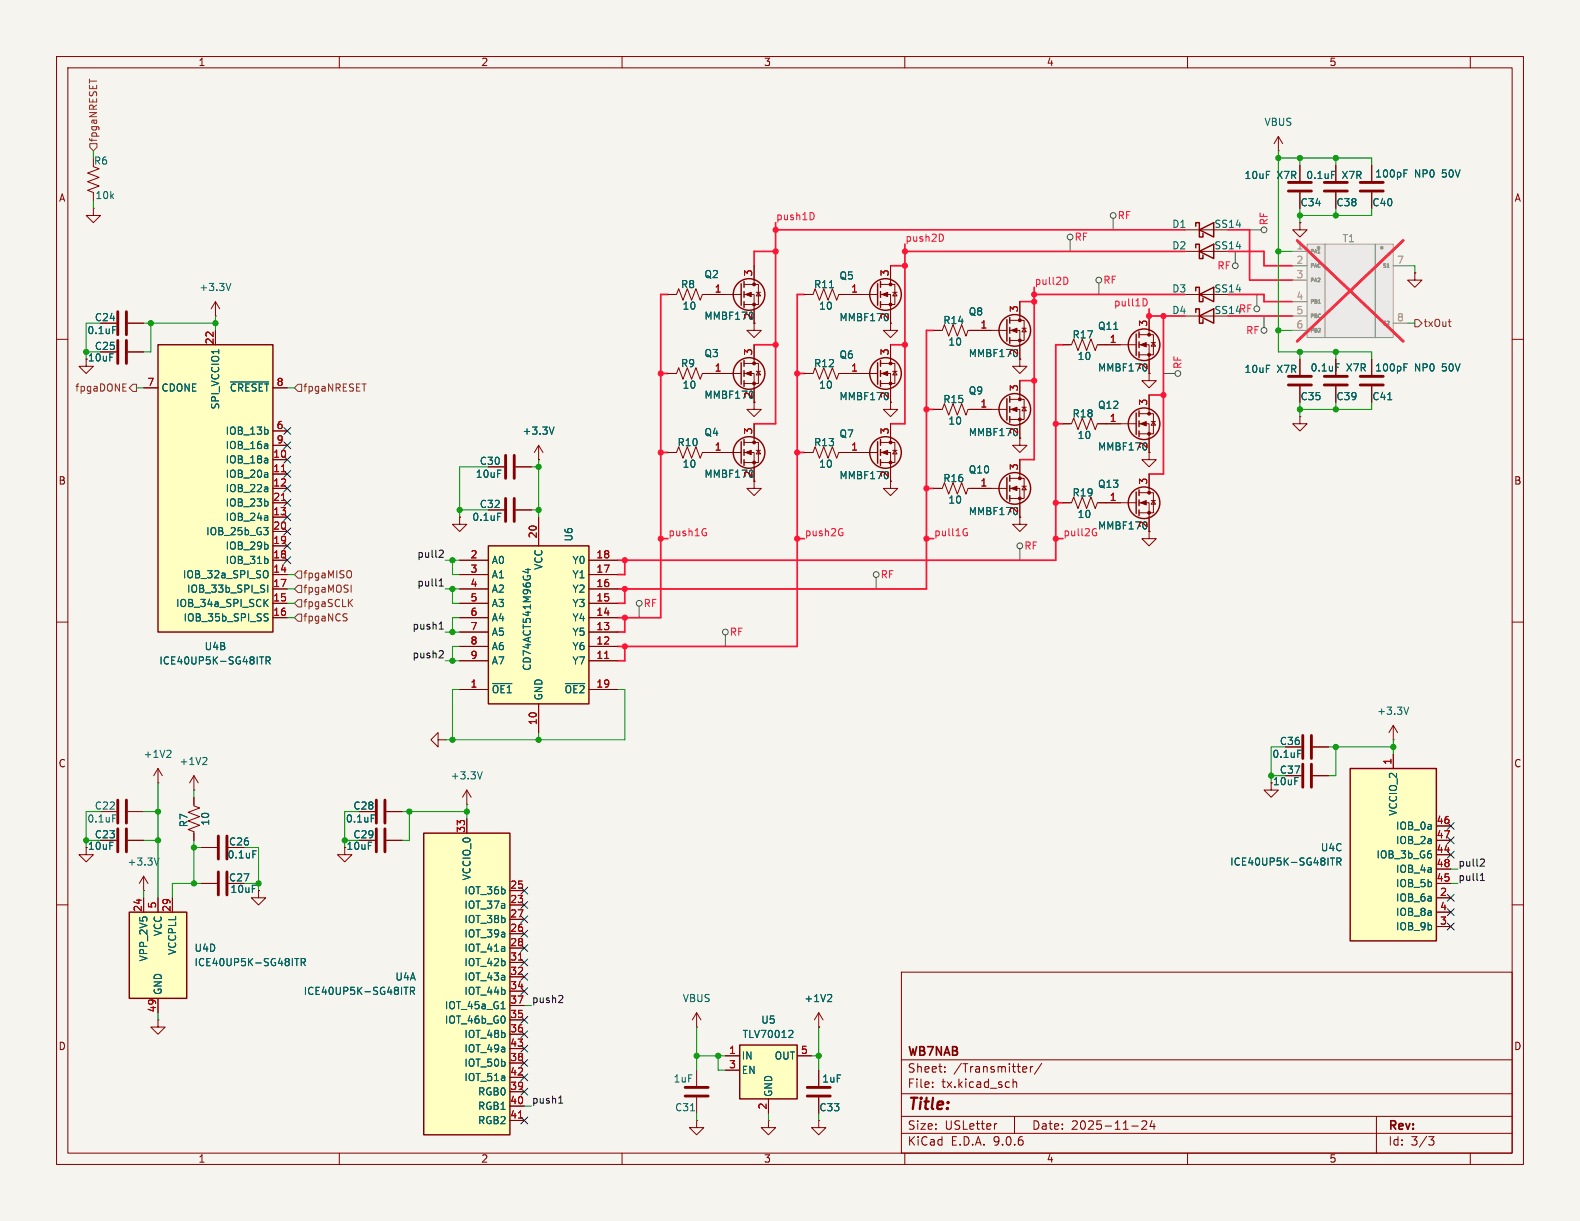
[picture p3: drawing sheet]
<svg xmlns="http://www.w3.org/2000/svg" width="279mm" height="216mm" viewBox="0 0 279 216" stroke-linecap="round" stroke-linejoin="round" font-family="sans-serif">
<defs><g id="words">
<text font-size="2.8" fill="#840000" x="160.4" y="196.8">Title:</text>
<g font-size="2.1" fill="#840000">
<text x="160.4" y="189.9">Sheet:</text>
<text x="160.4" y="187.1">WB7NAB</text>
<text x="168.6" y="189.9">/Transmitter/</text>
<text x="160.4" y="192.6">File:</text>
<text x="166.5" y="192.6">tx.kicad_sch</text>
<text x="160.4" y="202.8">KiCad</text>
<text x="160.4" y="200">Size:</text>
<text x="167.1" y="200">USLetter</text>
<text x="168.1" y="202.8">E.D.A.</text>
<text x="175.7" y="202.8">9.0.6</text>
<text x="182.4" y="200">Date:</text>
<text x="189.4" y="200">2025-11-24</text>
<text x="245.4" y="200.2">Rev:</text>
<text x="245.4" y="202.8">Id:</text>
<text x="249.5" y="202.8">3/3</text>
</g>
<g font-size="1.8" fill="#840000">
<text x="35" y="11.9">1</text>
<text x="85" y="11.9">2</text>
<text x="135" y="11.9">3</text>
<text x="185" y="11.9">4</text>
<text x="235" y="11.9">5</text>
<text x="10.3" y="35.9">A</text>
<text x="267.7" y="35.9">A</text>
<text x="133.1" y="56.6" transform="rotate(-90 133.1 56.6)">2</text>
<text x="157.2" y="56.6" transform="rotate(-90 157.2 56.6)">2</text>
<text x="180.1" y="62.9" transform="rotate(-90 180.1 62.9)">2</text>
<text x="10.3" y="85.9">B</text>
<text x="133.1" y="84.5" transform="rotate(-90 133.1 84.5)">2</text>
<text x="157.2" y="84.5" transform="rotate(-90 157.2 84.5)">2</text>
<text x="267.7" y="85.9">B</text>
<text x="180.1" y="90.9" transform="rotate(-90 180.1 90.9)">2</text>
<text x="10.3" y="135.9">C</text>
<text x="267.7" y="135.9">C</text>
<text x="40.4" y="149.7">C26</text>
<text x="40.4" y="156.1">C27</text>
<text x="10.3" y="185.9">D</text>
<text x="267.7" y="185.9">D</text>
<text x="35" y="205.8">1</text>
<text x="85" y="205.8">2</text>
<text x="135" y="205.8">3</text>
<text x="185" y="205.8">4</text>
<text x="235" y="205.8">5</text>
</g>
<g font-size="1.8" fill="#006464">
<text x="223.5" y="22.5">VBUS</text>
<text x="16.5" y="29.3">R6</text>
<text x="16.8" y="35.4">10k</text>
<text x="220" y="31.9">10uF</text>
<text x="225.8" y="31.9">X7R</text>
<text x="230.9" y="31.9">0.1uF</text>
<text x="237.3" y="31.9">X7R</text>
<text x="243.1" y="31.6">100pF</text>
<text x="250.1" y="31.6">NP0</text>
<text x="255.1" y="31.6">50V</text>
<text x="207.2" y="40.5">D1</text>
<text x="214.6" y="40.5">SS14</text>
<text x="229.9" y="36.7">C34</text>
<text x="236.2" y="36.7">C38</text>
<text x="242.6" y="36.7">C40</text>
<text x="207.2" y="44.3">D2</text>
<text x="214.6" y="44.3">SS14</text>
<text x="35.2" y="51.7">+3.3V</text>
<text x="120.3" y="51.2">R8</text>
<text x="124.5" y="49.4">Q2</text>
<text x="143.8" y="51.2">R11</text>
<text x="148.3" y="49.6">Q5</text>
<text x="207.2" y="51.9">D3</text>
<text x="214.6" y="51.9">SS14</text>
<text x="15.4" y="59.3">0.1uF</text>
<text x="16.7" y="57">C24</text>
<text x="120.6" y="55">10</text>
<text x="124.5" y="56.7">MMBF170</text>
<text x="144.7" y="55">10</text>
<text x="148.3" y="57">MMBF170</text>
<text x="166.7" y="57.5">R14</text>
<text x="171.2" y="56">Q8</text>
<text x="194.1" y="58.5">Q11</text>
<text x="207.2" y="55.7">D4</text>
<text x="15.5" y="64.1">10uF</text>
<text x="16.7" y="62.1">C25</text>
<text x="120.3" y="65.1">R9</text>
<text x="124.5" y="63.3">Q3</text>
<text x="143.8" y="65.1">R12</text>
<text x="148.3" y="63.6">Q6</text>
<text x="167.6" y="61.3">10</text>
<text x="171.2" y="63.3">MMBF170</text>
<text x="189.6" y="60">R17</text>
<text x="190.5" y="63.9">10</text>
<text x="194.1" y="65.9">MMBF170</text>
<text x="231.7" y="65.9">0.1uF</text>
<text x="238.1" y="65.9">X7R</text>
<text x="243.1" y="65.9">100pF</text>
<text x="250.1" y="65.9">NP0</text>
<text x="255.1" y="65.9">50V</text>
<text x="28.4" y="69.4">CDONE</text>
<text x="40.5" y="69.4">~{CRESET}</text>
<text x="120.6" y="68.9">10</text>
<text x="124.5" y="70.7">MMBF170</text>
<text x="144.7" y="68.9">10</text>
<text x="148.3" y="71">MMBF170</text>
<text x="166.7" y="71.5">R15</text>
<text x="171.2" y="70">Q9</text>
<text x="220" y="66.1">10uF</text>
<text x="225.8" y="66.1">X7R</text>
<text x="229.9" y="71">C35</text>
<text x="236.2" y="71">C39</text>
<text x="242.6" y="71">C41</text>
<text x="39" y="72.5" transform="rotate(-90 39 72.5)">SPI_VCCIO1</text>
<text x="39.8" y="77.1">IOB_13b</text>
<text x="92.3" y="77.1">+3.3V</text>
<text x="124.5" y="77.3">Q4</text>
<text x="148.3" y="77.6">Q7</text>
<text x="167.6" y="75.3">10</text>
<text x="171.2" y="77.3">MMBF170</text>
<text x="189.6" y="74">R18</text>
<text x="190.5" y="77.8">10</text>
<text x="194.1" y="72.5">Q12</text>
<text x="39.8" y="79.6">IOB_16a</text>
<text x="39.8" y="82.1">IOB_18a</text>
<text x="84.7" y="82.4">C30</text>
<text x="119.7" y="79.1">R10</text>
<text x="120.6" y="82.9">10</text>
<text x="143.8" y="79.1">R13</text>
<text x="144.7" y="82.9">10</text>
<text x="171.2" y="83.9">Q10</text>
<text x="194.1" y="79.9">MMBF170</text>
<text x="39.8" y="84.7">IOB_20a</text>
<text x="39.8" y="87.2">IOB_22a</text>
<text x="39.8" y="89.8">IOB_23b</text>
<text x="84" y="84.7">10uF</text>
<text x="124.5" y="84.7">MMBF170</text>
<text x="148.3" y="84.9">MMBF170</text>
<text x="166.7" y="85.4">R16</text>
<text x="167.6" y="89.3">10</text>
<text x="189.6" y="88">R19</text>
<text x="194.1" y="86.5">Q13</text>
<text x="36.4" y="94.8">IOB_25b_G3</text>
<text x="39.8" y="92.3">IOB_24a</text>
<text x="83.4" y="92.3">0.1uF</text>
<text x="84.7" y="90">C32</text>
<text x="101.4" y="95.9" transform="rotate(-90 101.4 95.9)">U6</text>
<text x="171.2" y="91.3">MMBF170</text>
<text x="190.5" y="91.8">10</text>
<text x="194.1" y="93.8">MMBF170</text>
<text x="39.8" y="97.4">IOB_29b</text>
<text x="39.8" y="99.9">IOB_31b</text>
<text x="86.9" y="99.9">A0</text>
<text x="96.1" y="100.9" transform="rotate(-90 96.1 100.9)">VCC</text>
<text x="101.1" y="99.9">Y0</text>
<text x="31" y="107.5">IOB_34a_SPI_SCK</text>
<text x="32.2" y="102.5">IOB_32a_SPI_SO</text>
<text x="33" y="105">IOB_33b_SPI_SI</text>
<text x="86.9" y="102.5">A1</text>
<text x="86.9" y="105">A2</text>
<text x="86.9" y="107.5">A3</text>
<text x="101.1" y="102.5">Y1</text>
<text x="101.1" y="105">Y2</text>
<text x="101.1" y="107.5">Y3</text>
<text x="32.4" y="110.1">IOB_35b_SPI_SS</text>
<text x="86.9" y="110.1">A4</text>
<text x="86.9" y="112.6">A5</text>
<text x="101.1" y="110.1">Y4</text>
<text x="101.1" y="112.6">Y5</text>
<text x="28.1" y="117.7">ICE40UP5K-SG48ITR</text>
<text x="36.1" y="115.2">U4B</text>
<text x="86.9" y="115.2">A6</text>
<text x="86.9" y="117.7">A7</text>
<text x="94.1" y="118.7" transform="rotate(-90 94.1 118.7)">CD74ACT541M96G4</text>
<text x="101.1" y="115.2">Y6</text>
<text x="101.1" y="117.7">Y7</text>
<text x="86.9" y="122.8">~{OE1}</text>
<text x="96.1" y="124" transform="rotate(-90 96.1 124)">GND</text>
<text x="99.7" y="122.8">~{OE2}</text>
<text x="226.2" y="131.9">C36</text>
<text x="243.4" y="126.6">+3.3V</text>
<text x="25.3" y="134.2">+1V2</text>
<text x="31.6" y="135.5">+1V2</text>
<text x="224.9" y="134.2">0.1uF</text>
<text x="226.2" y="137">C37</text>
<text x="16.7" y="143.4">C22</text>
<text x="62.4" y="143.4">C28</text>
<text x="79.6" y="138">+3.3V</text>
<text x="225" y="139">10uF</text>
<text x="15.4" y="145.6">0.1uF</text>
<text x="16.7" y="148.4">C23</text>
<text x="33.4" y="146.4" transform="rotate(-90 33.4 146.4)">R7</text>
<text x="37.2" y="146.1" transform="rotate(-90 37.2 146.1)">10</text>
<text x="61.1" y="145.6">0.1uF</text>
<text x="62.4" y="148.4">C29</text>
<text x="246.8" y="146.9">IOB_0a</text>
<text x="246.8" y="149.5">IOB_2a</text>
<text x="247.2" y="144.3" transform="rotate(-90 247.2 144.3)">VCCIO_2</text>
<text x="15.5" y="150.5">10uF</text>
<text x="22.5" y="153.3">+3.3V</text>
<text x="40.1" y="152">0.1uF</text>
<text x="61.2" y="150.5">10uF</text>
<text x="83.4" y="155.8" transform="rotate(-90 83.4 155.8)">VCCIO_0</text>
<text x="217.4" y="153.3">ICE40UP5K-SG48ITR</text>
<text x="233.5" y="150.7">U4C</text>
<text x="243.3" y="152">IOB_3b_G6</text>
<text x="246.8" y="154.5">IOB_4a</text>
<text x="40.6" y="158.1">10uF</text>
<text x="82" y="158.3">IOT_36b</text>
<text x="82" y="160.9">IOT_37a</text>
<text x="246.8" y="157.1">IOB_5b</text>
<text x="246.8" y="159.6">IOB_6a</text>
<text x="28.8" y="165.6" transform="rotate(-90 28.8 165.6)">VCC</text>
<text x="82" y="163.4">IOT_38b</text>
<text x="82" y="166">IOT_39a</text>
<text x="246.8" y="162.2">IOB_8a</text>
<text x="246.8" y="164.7">IOB_9b</text>
<text x="26.3" y="170.1" transform="rotate(-90 26.3 170.1)">VPP_2V5</text>
<text x="31.3" y="169" transform="rotate(-90 31.3 169)">VCCPLL</text>
<text x="34.3" y="171">ICE40UP5K-SG48ITR</text>
<text x="34.3" y="168.5">U4D</text>
<text x="69.8" y="173.6">U4A</text>
<text x="82" y="168.5">IOT_41a</text>
<text x="82" y="171">IOT_42b</text>
<text x="82" y="173.6">IOT_43a</text>
<text x="28.8" y="176" transform="rotate(-90 28.8 176)">GND</text>
<text x="53.6" y="176.1">ICE40UP5K-SG48ITR</text>
<text x="78.6" y="178.7">IOT_45a_G1</text>
<text x="82" y="176.1">IOT_44b</text>
<text x="120.6" y="177.4">VBUS</text>
<text x="142.1" y="177.4">+1V2</text>
<text x="78.6" y="181.2">IOT_46b_G0</text>
<text x="82" y="183.7">IOT_48b</text>
<text x="131.2" y="183.7">TLV70012</text>
<text x="134.5" y="181.2">U5</text>
<text x="82" y="186.3">IOT_49a</text>
<text x="82" y="188.8">IOT_50b</text>
<text x="82" y="191.4">IOT_51a</text>
<text x="119" y="191.6">1uF</text>
<text x="131.1" y="187.6">IN</text>
<text x="131.1" y="190.1">EN</text>
<text x="136.9" y="187.6">OUT</text>
<text x="145.3" y="191.6">1uF</text>
<text x="84.4" y="193.9">RGB0</text>
<text x="84.4" y="196.4">RGB1</text>
<text x="119.3" y="196.7">C31</text>
<text x="136.8" y="194.1" transform="rotate(-90 136.8 194.1)">GND</text>
<text x="144.8" y="196.7">C33</text>
<text x="84.4" y="199">RGB2</text>
</g>
<g font-size="1.8" fill="#725600">
<text x="17.4" y="25.2" transform="rotate(-90 17.4 25.2)">fpgaNRESET</text>
<text x="251.7" y="58">txOut</text>
<text x="13.2" y="69.4">fpgaDONE</text>
<text x="53.5" y="69.4">fpgaNRESET</text>
<text x="53.5" y="107.5">fpgaSCLK</text>
<text x="53.5" y="102.5">fpgaMISO</text>
<text x="53.5" y="105">fpgaMOSI</text>
<text x="53.5" y="110.1">fpgaNCS</text>
</g>
<g font-size="1.8" fill="#ff1436">
<text x="137.2" y="39">push1D</text>
<text x="197.5" y="39">RF</text>
<text x="224.4" y="39.9" transform="rotate(-90 224.4 39.9)">RF</text>
<text x="160" y="42.8">push2D</text>
<text x="189.9" y="42.8">RF</text>
<text x="215.2" y="47.9">RF</text>
<text x="182.9" y="50.5">pull2D</text>
<text x="195" y="50.4">RF</text>
<text x="196.9" y="54.3">pull1D</text>
<text x="214.6" y="55.7">SS14RF</text>
<text x="220.3" y="59.3">RF</text>
<text x="209.1" y="65.3" transform="rotate(-90 209.1 65.3)">RF</text>
<text x="118.1" y="94.9">push1G</text>
<text x="142.2" y="94.9">push2G</text>
<text x="165.1" y="94.9">pull1G</text>
<text x="188" y="94.9">pull2G</text>
<text x="181" y="97.4">RF</text>
<text x="113.7" y="107.5">RF</text>
<text x="155.6" y="102.5">RF</text>
<text x="129" y="112.6">RF</text>
</g>
<g font-size="1.8" fill="#a5a4a2">
<text x="229.2" y="44.2">1</text>
<text x="229.2" y="46.7">2</text>
<text x="246.9" y="46.7">7</text>
<text x="229.2" y="49.3">3</text>
<text x="229.2" y="53.1">4</text>
<text x="229.2" y="55.6">5</text>
<text x="229.2" y="58.2">6</text>
<text x="246.9" y="56.9">8</text>
</g>
<text font-size="1.8" fill="#939391" x="237.3" y="43">T1</text>
<g font-size="1.8" fill="#a90000">
<text x="126.3" y="51.8">1</text>
<text x="133.1" y="49" transform="rotate(-90 133.1 49)">3</text>
<text x="150.4" y="51.8">1</text>
<text x="157.2" y="49" transform="rotate(-90 157.2 49)">3</text>
<text x="173.3" y="58.2">1</text>
<text x="180.1" y="55.3" transform="rotate(-90 180.1 55.3)">3</text>
<text x="202.9" y="57.9" transform="rotate(-90 202.9 57.9)">3</text>
<text x="37.8" y="61" transform="rotate(-90 37.8 61)">22</text>
<text x="126.3" y="65.8">1</text>
<text x="133.1" y="62.9" transform="rotate(-90 133.1 62.9)">3</text>
<text x="150.4" y="65.8">1</text>
<text x="157.2" y="62.9" transform="rotate(-90 157.2 62.9)">3</text>
<text x="196.1" y="60.7">1</text>
<text x="202.9" y="65.5" transform="rotate(-90 202.9 65.5)">2</text>
<text x="26" y="68.3">7</text>
<text x="48.8" y="68.3">8</text>
<text x="133.1" y="70.6" transform="rotate(-90 133.1 70.6)">2</text>
<text x="157.2" y="70.6" transform="rotate(-90 157.2 70.6)">2</text>
<text x="180.1" y="69.3" transform="rotate(-90 180.1 69.3)">3</text>
<text x="202.9" y="71.8" transform="rotate(-90 202.9 71.8)">3</text>
<text x="48.8" y="75.9">6</text>
<text x="133.1" y="76.9" transform="rotate(-90 133.1 76.9)">3</text>
<text x="157.2" y="76.9" transform="rotate(-90 157.2 76.9)">3</text>
<text x="173.3" y="72.1">1</text>
<text x="180.1" y="76.9" transform="rotate(-90 180.1 76.9)">2</text>
<text x="196.1" y="74.7">1</text>
<text x="48.2" y="81">10</text>
<text x="48.2" y="83.6">11</text>
<text x="48.8" y="78.5">9</text>
<text x="126.3" y="79.8">1</text>
<text x="150.4" y="79.8">1</text>
<text x="180.1" y="83.3" transform="rotate(-90 180.1 83.3)">3</text>
<text x="202.9" y="79.4" transform="rotate(-90 202.9 79.4)">2</text>
<text x="48.2" y="86.1">12</text>
<text x="48.2" y="88.6">21</text>
<text x="173.3" y="86.1">1</text>
<text x="196.1" y="88.6">1</text>
<text x="202.9" y="85.8" transform="rotate(-90 202.9 85.8)">3</text>
<text x="48.2" y="91.2">13</text>
<text x="48.2" y="93.7">20</text>
<text x="95" y="95.3" transform="rotate(-90 95 95.3)">20</text>
<text x="202.9" y="93.4" transform="rotate(-90 202.9 93.4)">2</text>
<text x="48.2" y="96.3">19</text>
<text x="48.2" y="98.8">18</text>
<text x="48.2" y="101.3">14</text>
<text x="83.1" y="98.8">2</text>
<text x="83.1" y="101.3">3</text>
<text x="105.4" y="98.8">18</text>
<text x="105.4" y="101.3">17</text>
<text x="48.2" y="103.9">17</text>
<text x="48.2" y="106.4">15</text>
<text x="83.1" y="103.9">4</text>
<text x="83.1" y="106.4">5</text>
<text x="105.4" y="103.9">16</text>
<text x="105.4" y="106.4">15</text>
<text x="48.2" y="109">16</text>
<text x="83.1" y="109">6</text>
<text x="83.1" y="111.5">7</text>
<text x="105.4" y="109">14</text>
<text x="105.4" y="111.5">13</text>
<text x="83.1" y="114">8</text>
<text x="83.1" y="116.6">9</text>
<text x="105.4" y="114">12</text>
<text x="105.4" y="116.6">11</text>
<text x="83.1" y="121.7">1</text>
<text x="105.4" y="121.7">19</text>
<text x="95" y="128.3" transform="rotate(-90 95 128.3)">10</text>
<text x="246.1" y="135.3" transform="rotate(-90 246.1 135.3)">1</text>
<text x="82.3" y="147.4" transform="rotate(-90 82.3 147.4)">33</text>
<text x="254" y="145.8">46</text>
<text x="254" y="148.3">47</text>
<text x="254" y="150.9">44</text>
<text x="254" y="153.4">48</text>
<text x="254" y="156">45</text>
<text x="25.1" y="161.3" transform="rotate(-90 25.1 161.3)">24</text>
<text x="27.7" y="160.7" transform="rotate(-90 27.7 160.7)">5</text>
<text x="30.2" y="161.3" transform="rotate(-90 30.2 161.3)">29</text>
<text x="90.1" y="157.2">25</text>
<text x="90.1" y="159.8">23</text>
<text x="254.6" y="158.5">2</text>
<text x="254.6" y="161">4</text>
<text x="90.1" y="162.3">27</text>
<text x="90.1" y="164.8">26</text>
<text x="90.1" y="167.4">28</text>
<text x="254.6" y="163.6">3</text>
<text x="90.1" y="169.9">31</text>
<text x="90.1" y="172.5">32</text>
<text x="27.7" y="179.1" transform="rotate(-90 27.7 179.1)">49</text>
<text x="90.1" y="175">34</text>
<text x="90.1" y="177.5">37</text>
<text x="90.1" y="180.1">35</text>
<text x="90.1" y="182.6">36</text>
<text x="90.1" y="185.2">43</text>
<text x="90.1" y="187.7">38</text>
<text x="90.1" y="190.2">42</text>
<text x="128.8" y="186.4">1</text>
<text x="128.8" y="189">3</text>
<text x="141.5" y="186.4">5</text>
<text x="90.1" y="192.8">39</text>
<text x="90.1" y="195.3">40</text>
<text x="90.1" y="197.9">41</text>
<text x="135.6" y="196.3" transform="rotate(-90 135.6 196.3)">2</text>
</g>
<g font-size="1.8" fill="#0f0f0f">
<text x="73.7" y="98.7">pull2</text>
<text x="73.7" y="103.8">pull1</text>
<text x="72.9" y="111.4">push1</text>
<text x="72.9" y="116.5">push2</text>
<text x="257.8" y="155.9">pull1</text>
<text x="257.8" y="153.3">pull2</text>
<text x="94" y="177.5">push2</text>
<text x="94" y="195.2">push1</text>
</g>
<g font-size=".9" fill="#939391">
<text x="231.6" y="45">PA1</text>
<text x="231.6" y="47.5">PAC</text>
<text x="244.3" y="47.5">S1</text>
<text x="231.6" y="50.1">PA2</text>
<text x="231.6" y="53.9">PB1</text>
<text x="231.6" y="56.4">PBC</text>
<text x="231.6" y="59">PB2</text>
<text x="244.3" y="57.7">S2</text>
</g>
</g></defs>
<path d="M0 0h279.4v215.9h-279.4z" fill="#f5f4ef" stroke="#f5f4ef" stroke-width=".18"/>
<g fill="none" stroke="#840000" stroke-width=".18">
<path d="M10 10h259.4v195.9h-259.4zM12 12h255.4v191.9h-255.4zM60 10v2M110 10v2M160 10v2M210 10v2M260 10v2M142.2 52.1h1.6l.3-1 .8 2 .8-2 .7 2 .8-2 .8 2 .3-1h6.9M155.7 52.1h1.8v6.3h1.2l-1.2 1.3-1.3-1.3h1.3M155.7 50.3h2.5v3.5h-2.5M157.5 47v3.3M157.9 51.7h.7"/>
<path d="M158.2 51.7l.4 .6h-.7zM209.5 55.9h5.1M10 60h2M142.2 66h1.6l.3-1 .8 2.1 .8-2.1 .7 2.1 .8-2.1 .8 2.1 .3-1.1h1.6M188 74.9h1.5l.4-1 .7 2 .8-2 .8 2 .7-2 .8 2 .4-1h1.5M203.2 66v1.3h1.3l-1.3 1.3-1.3-1.3h1.3M229.9 73.7v1.2h-1.3l1.3 1.3 1.2-1.3h-1.2M229.9 73.7h.1M267.4 60h2M188 88.9h1.5l.4-1 .7 2 .8-2 .8 2 .7-2 .8 2 .4-1h6.8M201.4 88.9h1.8v6.4h1.3l-1.3 1.2-1.3-1.2h1.3M201.4 87.1h2.6v3.6h-2.6"/>
<path d="M203.2 80v1.3h1.3l-1.3 1.3-1.3-1.3h1.3M203.2 83.8v3.3M203.6 88.5h.7M204 88.5l.3 .7h-.7zM10 110h2M267.4 110h2M27.9 138.4h.1M27.9 135.9l-.7 1.3M27.9 135.9l.8 1.3M27.9 135.9v2.5M34.3 139.7h.1M34.3 137.2l-.8 1.2"/>
<path d="M34.3 137.2l.8 1.2M34.3 137.2v2.5M25.4 157.5h.1M25.4 154.9l-.8 1.3M25.4 154.9l.8 1.3M25.4 154.9v2.6M35.6 156.2h2.8M35.6 149.9h2.8M10 160h2M159.4 171.9h108v32h-108zM267.4 160h2M123.2 198.1v1.3h1.3l-1.3 1.3-1.3-1.3h1.3"/>
<path d="M123.2 198.1h.1M123.2 189.2v2.8M123.2 194.1v2.8M159.4 197.4h108M159.4 193.4h108M159.4 187.4h108M164.9 192.1v.2M164.9 191.4v.1M167.1 189.4v.2M167.1 188.7v.1M176.3 198.7l-.3 .1M179.1 190.8v1.5"/>
<path d="M179.1 191.4l.3-.1 .3 .1 .1 .9M179.4 197.4v3M181.1 188.6l.4 .1 .1 .2-.7 .2M181.5 189.5l-.4 .1M182.2 188.6v1M182.6 188.6l-.2 .1-.2 .2M184.2 188l-1.3 1.9M200.1 199.1h1.2M201.9 198.3l.6-.1 .2 .1 .1 .3-.9 1.1h.9M203.7 198.1l-.3 1.1h.9M204.1 198.7v1M243.4 197.4v6.5"/>
<path d="M60 203.9v2M110 203.9v2M159.4 200.4h108M160 203.9v2M210 203.9v2M252.6 201h1l-.5 .6 .4 .1 .1 .5-.3 .3h-.4M260 203.9v2"/>
</g>
<path d="M38.6 147.8v4.1M38.6 154.2v4M40.1 147.8v4.1M40.1 154.2v4M121.2 193.8h4M121.2 192.3h4" fill="none" stroke="#840000" stroke-width=".51"/>
<path d="M146.7 50.9h.7M30 132.7l.2 .2v.3l-.7 .7h.7M36.3 133.9l.3 .3-.1 .3-.7 .7h.8M28.1 151.7l-.4 1.3M44.7 150.4h.6M122.1 196.4h.7" fill="none" stroke="#006464" stroke-width=".18"/>
<g fill="none" stroke="#840000" stroke-width=".25">
<path d="M155.2 50.2v3.8M155.7 49.8v1M155.7 51.6v1M155.7 53.3v1.1M211.5 55.2v-.6h.6v2.6h.6v-.7M212.1 55.9l2.5-1.3v2.6zM200.9 87v3.8M201.4 86.6v1M201.4 88.4v1M201.4 90.2v1"/>
<circle cx="156.6" cy="52.1" r="2.79"/>
<circle cx="202.3" cy="88.9" r="2.79"/>
</g>
<g fill="#840000" stroke="#840000" stroke-width=".18">
<path d="M156 52.1l1-.4v.8z"/>
<path d="M201.7 88.9l1-.4v.8z"/>
<circle cx="157.5" cy="50.3" r=".25"/>
<circle cx="157.5" cy="53.8" r=".25"/>
<circle cx="203.2" cy="87.1" r=".25"/>
<circle cx="203.2" cy="90.7" r=".25"/>
</g>
<path d="M130.8 184.8h10.2v9.5h-10.2z" fill="#ffffc2"/>
<path d="M130.8 184.8h10.2v9.5h-10.2z" fill="none" stroke="#840000" stroke-width=".25"/>
<path d="M224.8 138.4v1.3h1.3l-1.3 1.3-1.3-1.3h1.3M227.3 137.2h2.8M232.2 137.2h2.7M128.3 186.7h2.5M128.3 189.2h2.5M135.9 194.3v2.6M141 186.7h2.5" fill="none" stroke="#840000" stroke-width=".18"/>
<path d="M139.7 182.2l.4 .1 .1 .3-.8 .9h.8" fill="none" stroke="#006464" stroke-width=".18"/>
<path d="M230.4 135.1v4.1M231.9 135.1v4.1" fill="none" stroke="#840000" stroke-width=".51"/>
<path d="M238.8 135.9h15.2v30.5h-15.2z" fill="#ffffc2"/>
<g fill="none" stroke="#840000" stroke-width=".25">
<path d="M131.1 50.2v3.8M131.6 49.8v1M131.6 51.6v1M131.6 53.3v1.1M131.1 64.1v3.8M131.6 63.8v1M131.6 65.5v1M131.6 67.3v1M155.2 64.1v3.8M155.7 63.8v1M155.7 65.5v1M155.7 67.3v1"/>
<path d="M178.1 70.5v3.8M178.6 70.1v1M178.6 71.9v1M178.6 73.7v1M178.1 84.5v3.8M178.6 84.1v1M178.6 85.9v1M178.6 87.6v1M238.8 135.9h15.2v30.5h-15.2z"/>
<circle cx="132.5" cy="52.1" r="2.79"/>
<circle cx="132.5" cy="66" r="2.79"/>
<circle cx="156.6" cy="66" r="2.79"/>
<circle cx="179.5" cy="72.4" r="2.79"/>
<circle cx="179.5" cy="86.4" r="2.79"/>
</g>
<g fill="none" stroke="#840000" stroke-width=".18">
<path d="M16.5 36.8v1.3h1.3l-1.3 1.3-1.3-1.3h1.3M16.5 36.8h.1M16.5 29.5l1 .3-2 .8 2 .8-2 .7 2 .8-2 .8 1 .3M236.2 29.2v2.8M236.2 34v2.8M242.6 29.2v2.8M242.6 34v2.8M17.8 57.2h2.8M22.6 57.2h2.8M118.1 52.1h1.5l.4-1 .8 2 .7-2 .8 2 .8-2 .7 2 .4-1h6.9M131.6 50.3h2.5v3.5h-2.5M131.6 52.1h1.7v6.3h1.3l-1.3 1.3-1.2-1.3h1.2"/>
<path d="M133.3 47v3.3M133.7 51.7h.8M134.1 51.7l.4 .6h-.8zM250.2 48.3v1.2h1.3l-1.3 1.3-1.3-1.3h1.3M250.2 48.3h.1M15.2 63.5v1.3h1.3l-1.3 1.2-1.2-1.2h1.2M17.8 62.2h2.8M22.6 62.2h2.8M118.1 66h1.5l.4-1 .8 2.1 .7-2.1 .8 2.1 .8-2.1 .7 2.1 .4-1.1h6.9M131.6 66h1.7v6.4h1.3l-1.3 1.3-1.2-1.3h1.2M131.6 64.3h2.5v3.5h-2.5M133.3 61v3.3"/>
<path d="M133.7 65.7h.8M134.1 65.7l.4 .6h-.8zM149.9 66h5.3M155.7 66h1.8v6.4h1.2l-1.2 1.3-1.3-1.3h1.3M155.7 64.3h2.5v3.5h-2.5M157.5 61v3.3M157.9 65.7h.7M158.2 65.7l.4 .6h-.7zM165.1 72.4h1.5l.4-1 .8 2 .7-2 .8 2 .8-2 .7 2 .4-1h6.9M178.6 70.6h2.5v3.6h-2.5M178.6 72.4h1.7v5.1M180.3 67.3v3.3"/>
<path d="M180.7 72h.8M181.1 72l.4 .6h-.8zM188 61h1.5l.4-1.1 .7 2.1 .8-2.1 .8 2.1 .7-2.1 .8 2.1 .4-1h1.5M229.9 63.5v2.8M229.9 68.3v2.8M236.2 63.5v2.8M236.2 68.3v2.8M242.6 63.5v2.8M242.6 68.3v2.8M165.1 86.4h1.5l.4-1.1 .8 2.1 .7-2.1 .8 2.1 .8-2.1 .7 2.1 .4-1h6.9M178.6 84.6h2.5v3.5h-2.5M178.6 86.4h1.7v6.3h1.3l-1.3 1.3-1.2-1.3h1.2"/>
<path d="M180.3 81.3v3.3M180.7 86h.8M181.1 86l.4 .6h-.8zM246.4 133.4v2.5M254 146.1h2.5M254 148.6h2.5M254 151.1h2.5M254 153.7h2.5M254 156.2h2.5M254 158.8h2.5M123.2 179.1l-.8 1.2M123.2 179.1l.8 1.2"/>
<path d="M123.2 179.1v2.5M144.8 179.1v2.5M144.8 179.1l-.8 1.2M144.8 179.1l.7 1.2M254 161.3h2.5M254 163.8h2.5M123.2 181.6h.1M135.9 198.1v1.3h1.3l-1.3 1.3-1.3-1.3h1.3M135.9 198.1h.1M144.8 198.1v1.3h-1.3l1.3 1.3 1.2-1.3h-1.2M144.8 198.1h.1M144.8 181.6h.1"/>
<path d="M144.8 189.2v2.8M144.8 194.1v2.8"/>
</g>
<g fill="none" stroke="#006464" stroke-width=".18">
<path d="M235.5 30.3h.6M248.3 30.6h.4M248.3 30h.6M19.9 57.7h.6M236.2 64.3h.6M245.4 70.7h.7M248.3 64.9h.4M248.3 64.3h.6M235.3 151.7h.7M235.6 151.7v1.3M236.4 152.4l.6-.1 .1-.2v-.3l-.7-.1v1.3M236.7 152.4l.4 .6"/>
<path d="M146.8 175.8l.3 .3-.1 .3-.7 .7h.8"/>
</g>
<g fill="none" stroke="#840000" stroke-width=".51">
<path d="M234.2 33.8h4.1M234.2 32.3h4.1M240.5 33.8h4.1M240.5 32.3h4.1M20.8 55.1v4.1M22.4 55.1v4.1M20.8 60.2v4.1M22.4 60.2v4.1M227.8 68.1h4.1M227.8 66.5h4.1M234.2 68.1h4.1M234.2 66.5h4.1"/>
<path d="M240.5 68.1h4.1M240.5 66.5h4.1M142.7 193.8h4.1M142.7 192.3h4.1"/>
</g>
<g fill="#840000" stroke="#840000" stroke-width=".18">
<path d="M131.8 52.1l1-.4v.8z"/>
<path d="M131.8 66l1-.3v.7z"/>
<path d="M156 66l1-.3v.7z"/>
<path d="M178.8 86.4l1-.4v.7z"/>
<path d="M178.8 72.4l1-.4v.8z"/>
<circle cx="133.3" cy="50.3" r=".25"/>
<circle cx="133.3" cy="53.8" r=".25"/>
<circle cx="133.3" cy="64.3" r=".25"/>
<circle cx="133.3" cy="67.8" r=".25"/>
<circle cx="157.5" cy="64.3" r=".25"/>
<circle cx="157.5" cy="67.8" r=".25"/>
<circle cx="180.3" cy="84.6" r=".25"/>
<circle cx="180.3" cy="88.1" r=".25"/>
<circle cx="180.3" cy="70.6" r=".25"/>
<circle cx="180.3" cy="74.2" r=".25"/>
</g>
<path d="M231.1 43.2h15.3v16.5h-15.3z" fill="#ebeae8"/>
<path d="M228.6 44.5h2.5M228.6 47h2.5M228.6 49.5h2.5M228.6 53.3h2.5M228.6 55.9h2.5M228.6 58.4h2.5M231.1 43.2h15.3v16.5h-15.3zM246.4 47h2.5M246.4 57.2h2.5" fill="none" stroke="#9c9b98" stroke-width=".18"/>
<g fill="#9c9b98" stroke="#9c9b98" stroke-width=".18">
<circle cx="233.2" cy="43.8" r=".25"/>
<circle cx="244.3" cy="43.8" r=".25"/>
</g>
<path d="M234.3 43.2v16.5M243.2 43.2v16.5" fill="none" stroke="#9c9b98" stroke-width=".25"/>
<path d="M233.1 53.6h.4M245.3 47.3h.4" fill="none" stroke="#939391" stroke-width=".18"/>
<path d="M229.4 42.5l18.7 17.8M248.1 42.5l-18.7 17.8" fill="none" stroke="#e12e31" stroke-width=".46"/>
<path d="M27.9 61h20.4v50.8h-20.4z" fill="#ffffc2"/>
<g fill="none" stroke="#840000" stroke-width=".25">
<path d="M178.1 56.5v3.8M178.6 56.1v1.1M178.6 57.9v1M178.6 59.7v1M200.9 59.1v3.8M201.4 58.7v1M27.9 61h20.4v50.8h-20.4zM200.9 73v3.8M201.4 60.5v1M201.4 62.2v1M201.4 72.6v1.1M201.4 74.4v1"/>
<path d="M201.4 76.2v1"/>
<circle cx="179.5" cy="58.4" r="2.79"/>
<circle cx="202.3" cy="61" r="2.79"/>
<circle cx="202.3" cy="74.9" r="2.79"/>
</g>
<g fill="none" stroke="#840000" stroke-width=".18">
<path d="M38.1 55.9h.1M38.1 53.3v2.6M38.1 58.4v2.6M38.1 53.3l-.8 1.3M38.1 53.3l.8 1.3M165.1 58.4h1.5l.4-1 .8 2 .7-2 .8 2 .8-2 .7 2 .4-1h6.9M178.6 56.6h2.5v3.6h-2.5M178.6 58.4h1.7v6.4h1.3l-1.3 1.2-1.2-1.2h1.2M180.3 53.3v3.3M180.7 58h.8M181.1 58l.4 .7h-.8zM201.4 59.2h2.6v3.5h-2.6"/>
<path d="M203.2 55.9v3.3M25.4 68.6h2.5M48.3 68.6h2.5M48.3 76.2h2.5M48.3 78.7h2.5M195.6 61h5.3M195.6 74.9h5.3M201.4 61h1.8v5M201.4 73.2h2.6v3.5h-2.6M201.4 74.9h1.8v5.1M203.2 69.9v3.3M203.6 60.6h.7"/>
<path d="M203.6 74.5h.7M204 60.6l.3 .6h-.7zM204 74.5l.3 .7h-.7zM48.3 81.3h2.5M48.3 83.8h2.5M48.3 86.4h2.5M48.3 88.9h2.5M48.3 91.4h2.5M48.3 94h2.5M48.3 96.5h2.5M48.3 99.1h2.5M48.3 101.6h2.5"/>
<path d="M48.3 104.1h2.5M48.3 106.7h2.5M48.3 109.2h2.5M15.2 149.9v1.2h-1.2l1.2 1.3 1.3-1.3h-1.3M17.8 143.5h2.8M17.8 148.6h2.8M22.6 143.5h2.8M22.6 148.6h2.8M34.3 141v1.5l1 .4-2 .7 2 .8-2 .8 2 .7-2 .8 1 .4v1.5M45.7 157.5v1.3h1.3l-1.3 1.2-1.3-1.2h1.3M45.7 157.5h.1M61 149.9v1.2h1.2l-1.2 1.3-1.3-1.3h1.3"/>
<path d="M63.5 148.6h2.8M68.3 148.6h2.8"/>
</g>
<g fill="none" stroke="#006464" stroke-width=".18">
<path d="M40.8 50.1l-.4 1.3M40.8 67.5h6.7M47.3 76l.1 .2-.1 .5M46.6 93.3h.8l-.4 .5M47.2 93.8l.2 .2v.3l-.2 .3M47.3 88.7l.1 .2-.1 .5M47.3 96.3l.1 .2-.1 .5M47.3 98.9l.1 .1-.1 .6M45.9 116.1h.7M46.3 116.1v1.3M46.9 106.5l.5 .8M46.9 109.1l.4 .2 .1 .3-.2 .2h-.3"/>
<path d="M46.9 108.5l.5 .1M47.1 116.8h.6l.1-.2-.1-.3-.6-.2v1.3M47.1 100.9l.1 .1a.81 .81 0 0 1-.1 1.2M47.3 103.4v1.3M47.4 116.8l.4 .6M47.4 106l-.7 .7M19.9 144.1h.6"/>
</g>
<path d="M49.8 83.4h.7M49.8 88.5h.7" fill="none" stroke="#a90000" stroke-width=".18"/>
<g fill="#840000" stroke="#840000" stroke-width=".18">
<path d="M201.7 61l1-.4v.7z"/>
<path d="M201.7 74.9l1-.4v.8z"/>
<path d="M178.8 58.4l1-.4v.8z"/>
<circle cx="203.2" cy="59.2" r=".25"/>
<circle cx="203.2" cy="62.7" r=".25"/>
<circle cx="203.2" cy="73.2" r=".25"/>
<circle cx="203.2" cy="76.7" r=".25"/>
<circle cx="180.3" cy="56.6" r=".25"/>
<circle cx="180.3" cy="60.2" r=".25"/>
</g>
<path d="M20.8 141.5v4M20.8 146.6v4M22.4 141.5v4M22.4 146.6v4M66.5 146.6v4M68.1 146.6v4" fill="none" stroke="#840000" stroke-width=".51"/>
<path d="M22.9 161.3h10.1v15.2h-10.1z" fill="#ffffc2"/>
<g fill="none" stroke="#840000" stroke-width=".25">
<path d="M211.5 43.8v-.6h.6v2.5h.6v-.6M212.1 44.5l2.5-1.3v2.5zM131.1 78.1v3.8M131.6 77.7v1M131.6 79.5v1M155.2 78.1v3.8M155.7 77.7v1M155.7 79.5v1M131.6 81.3v1M155.7 81.3v1M22.9 161.3h10.1v15.2h-10.1z"/>
<circle cx="132.5" cy="80" r="2.79"/>
<circle cx="156.6" cy="80" r="2.79"/>
</g>
<g fill="none" stroke="#840000" stroke-width=".18">
<path d="M226.1 26.7h.1M226.1 24.1l-.8 1.3M226.1 24.1l.7 1.3M226.1 24.1v2.6M229.9 39.4v1.2h-1.3l1.3 1.3 1.2-1.3h-1.2M229.9 39.4h.1M229.9 29.2v2.8M229.9 34v2.8M209.5 44.5h5.1M95.2 78.7l-.7 1.3M95.2 78.7l.8 1.3M95.2 78.7v2.6"/>
<path d="M131.6 78.2h2.5v3.6h-2.5M133.3 74.9v3.3M133.7 79.6h.8M134.1 79.6l.4 .7h-.8zM155.7 78.2h2.5v3.6h-2.5M157.5 74.9v3.3M157.9 79.6h.7M158.2 79.6l.4 .7h-.7zM180.3 77.5v1.2h1.3l-1.3 1.3-1.2-1.3h1.2M81.3 91.4v1.3h1.2l-1.2 1.3-1.3-1.3h1.3M81.3 91.4h.1M95.2 81.3h.1"/>
<path d="M118.1 80h1.5l.4-1 .8 2 .7-2 .8 2 .8-2 .7 2 .4-1h6.9M131.6 80h1.7v6.4h1.3l-1.3 1.2-1.2-1.2h1.2M142.2 80h1.6l.3-1 .8 2 .8-2 .7 2 .8-2 .8 2 .3-1h6.9M155.7 80h1.8v6.4h1.2l-1.2 1.2-1.3-1.2h1.3M246.4 130.8h.1M246.4 128.3l-.8 1.2M246.4 128.3l.7 1.2M246.4 128.3v2.5M25.4 158.8v2.5M27.9 158.8v2.5M30.5 158.8v2.5M63.5 143.5h2.8"/>
<path d="M68.3 143.5h2.8M27.9 176.5v2.6M27.9 180.3v1.3h1.3l-1.3 1.3-1.2-1.3h1.2M27.9 180.3h.1"/>
</g>
<path d="M98 75.5l-.5 1.3M249.1 125l-.4 1.3M65.7 144.1h.6M52.1 169.5h.7M52.5 169.5v1.3M53.3 170.2l.6-.1 .1-.2-.1-.3-.6-.1v1.3M53.6 170.2l.4 .6" fill="none" stroke="#006464" stroke-width=".18"/>
<g fill="#840000" stroke="#840000" stroke-width=".18">
<path d="M156 80l1-.4v.8z"/>
<path d="M131.8 80l1-.4v.8z"/>
<circle cx="157.5" cy="78.2" r=".25"/>
<circle cx="157.5" cy="81.8" r=".25"/>
<circle cx="133.3" cy="78.2" r=".25"/>
<circle cx="133.3" cy="81.8" r=".25"/>
</g>
<path d="M227.8 33.8h4.1M227.8 32.3h4.1M66.5 141.5v4M68.1 141.5v4" fill="none" stroke="#840000" stroke-width=".51"/>
<path d="M86.4 96.5h17.7v28h-17.7z" fill="#ffffc2"/>
<path d="M86.4 96.5h17.7v28h-17.7z" fill="none" stroke="#840000" stroke-width=".25"/>
<g fill="none" stroke="#840000" stroke-width=".18">
<path d="M81.3 99.1h5.1M95.2 91.4v5.1M104.1 99.1h5.1M81.3 101.6h5.1M81.3 104.1h5.1M81.3 106.7h5.1M81.3 109.2h5.1M81.3 111.8h5.1M81.3 114.3h5.1M81.3 116.8h5.1M104.1 101.6h5.1M104.1 104.1h5.1"/>
<path d="M104.1 106.7h5.1M104.1 109.2h5.1M104.1 111.8h5.1M104.1 114.3h5.1M104.1 116.8h5.1M81.3 121.9h5.1M95.2 124.5v5M104.1 121.9h5.1"/>
</g>
<path d="M93 100.7h.8M93.4 100.5v.8l-.9-.3M87.1 120.9h3.4M100 120.9h3.4" fill="none" stroke="#006464" stroke-width=".18"/>
<path d="M106.9 116.4h.7" fill="none" stroke="#a90000" stroke-width=".18"/>
<path d="M74.9 147.3h15.3v53.4h-15.3z" fill="#ffffc2"/>
<path d="M211.5 40v-.6h.6v2.5h.6v-.6M211.5 51.4v-.6h.6v2.5h.6v-.6M212.1 40.6l2.5-1.2v2.5zM212.1 52.1l2.5-1.3v2.5zM74.9 147.3h15.3v53.4h-15.3z" fill="none" stroke="#840000" stroke-width=".25"/>
<g fill="none" stroke="#840000" stroke-width=".18">
<path d="M229.9 39.4h.1M229.9 29.2v2.8M229.9 34v2.8M236.2 29.2v2.8M236.2 34v2.8M242.6 29.2v2.8M242.6 34v2.8M17.8 57.2h2.8M22.6 57.2h2.8M38.1 58.4v2.6M118.1 52.1h1.3M124.5 52.1h3.8"/>
<path d="M133.3 47v2.5M133.3 54.6v2.6M142.2 52.1h1.3M148.6 52.1h3.8M157.5 47v2.5M157.5 54.6v2.6M165.1 58.4h1.3M171.4 58.4h3.9M180.3 53.3v2.6M203.2 55.9v2.5M209.5 40.6h5.1M209.5 52.1h5.1"/>
<path d="M250.2 48.3h.1M17.8 62.2h2.8M22.6 62.2h2.8M25.4 68.6h2.5M48.3 68.6h2.5M48.3 76.2h2.5M48.3 78.7h2.5M118.1 66h1.3M124.5 66h3.8M133.3 61v2.5M133.3 68.6v2.5M133.3 74.9v2.6"/>
<path d="M142.2 66h1.3M148.6 66h3.8M157.5 61v2.5M157.5 68.6v2.5M157.5 74.9v2.6M165.1 72.4h1.3M171.4 72.4h3.9M180.3 61v2.5M180.3 67.3v2.6M180.3 74.9v2.6M188 74.9h1.2M188 61h1.2"/>
<path d="M194.3 74.9h3.8M194.3 61h3.8M203.2 63.5v2.5M203.2 69.9v2.5M203.2 77.5v2.5M229.9 63.5v2.8M229.9 68.3v2.8M236.2 63.5v2.8M236.2 68.3v2.8M242.6 63.5v2.8M242.6 68.3v2.8M48.3 88.9h2.5"/>
<path d="M48.3 86.4h2.5M48.3 81.3h2.5M48.3 83.8h2.5M48.3 91.4h2.5M48.3 94h2.5M48.3 96.5h2.5M48.3 99.1h2.5M81.3 91.4h.1M81.3 99.1h5.1M86.4 82.6h2.8M86.4 90.2h2.8M91.2 82.6h2.8"/>
<path d="M91.2 90.2h2.8M95.2 81.3h.1M95.2 91.4v5.1M104.1 99.1h5.1M118.1 80h1.3M124.5 80h3.8M133.3 82.6v2.5M142.2 80h1.3M148.6 80h3.8M157.5 82.6v2.5M165.1 86.4h1.3M171.4 86.4h3.9"/>
<path d="M180.3 81.3v2.5M180.3 88.9v2.5M188 88.9h1.2M194.3 88.9h3.8M203.2 83.8v2.6M203.2 91.4v2.6M48.3 101.6h2.5M48.3 104.1h2.5M48.3 106.7h2.5M48.3 109.2h2.5M81.3 101.6h5.1M81.3 104.1h5.1"/>
<path d="M81.3 106.7h5.1M81.3 109.2h5.1M81.3 111.8h5.1M81.3 114.3h5.1M81.3 116.8h5.1M104.1 101.6h5.1M104.1 104.1h5.1M104.1 106.7h5.1M104.1 109.2h5.1M104.1 111.8h5.1M104.1 114.3h5.1M104.1 116.8h5.1"/>
<path d="M77.5 130.8v-1.3l-1.3 1.3 1.3 1.3v-1.3h1.2M78.7 130.8h.1M81.3 121.9h5.1M82.5 139.7v2.5M82.5 139.7l-.7 1.3M82.5 139.7l.8 1.3M95.2 124.5v5M104.1 121.9h5.1M227.3 132.1h2.8M227.3 137.2h2.8M232.2 132.1h2.7M232.2 137.2h2.7"/>
<path d="M246.4 133.4v2.5M17.8 148.6h2.8M22.6 148.6h2.8M25.4 158.8v2.5M27.9 158.8v2.5M30.5 158.8v2.5M34.3 141v1.2M34.3 147.3v1.3M35.6 156.2h2.8M35.6 149.9h2.8M45.7 157.5h.1M63.5 148.6h2.8"/>
<path d="M63.5 143.5h2.8M68.3 148.6h2.8M68.3 143.5h2.8M82.5 142.2h.1M82.5 144.8v2.5M90.2 157.5h2.5M254 146.1h2.5M254 148.6h2.5M254 151.1h2.5M254 153.7h2.5M254 156.2h2.5M254 158.8h2.5"/>
<path d="M27.9 176.5v2.6M90.2 160h2.5M90.2 162.6h2.5M90.2 165.1h2.5M90.2 167.6h2.5M90.2 170.2h2.5M90.2 172.7h2.5M90.2 175.3h2.5M90.2 177.8h2.5M254 161.3h2.5M254 163.8h2.5M90.2 180.3h2.5"/>
<path d="M90.2 182.9h2.5M90.2 185.4h2.5M90.2 188h2.5M90.2 190.5h2.5M90.2 193h2.5M90.2 195.6h2.5M90.2 198.1h2.5M128.3 186.7h2.5M128.3 189.2h2.5M135.9 194.3v2.6M141 186.7h2.5M144.8 181.6h.1"/>
<path d="M144.8 189.2v2.8M144.8 194.1v2.8"/>
</g>
<path d="M49.8 83.4h.7M49.8 88.5h.7M106.9 116.4h.7M91.7 169.8h.7M91.7 197.7h.7" fill="none" stroke="#a90000" stroke-width=".18"/>
<g fill="none" stroke="#006464" stroke-width=".18">
<path d="M235.5 30.3h.6M248.3 30.6h.4M248.3 30h.6M19.9 57.7h.6M146.7 50.9h.7M40.8 67.5h6.7M47.3 76l.1 .2-.1 .5M98 75.5l-.5 1.3M236.2 64.3h.6M245.4 70.7h.7M248.3 64.9h.4M248.3 64.3h.6"/>
<path d="M46.6 93.3h.8l-.4 .5M47.2 93.8l.2 .2v.3l-.2 .3M47.3 88.7l.1 .2-.1 .5M47.3 96.3l.1 .2-.1 .5M47.3 98.9l.1 .1-.1 .6M88 90.7h.6M45.9 116.1h.7M46.3 116.1v1.3M46.9 106.5l.5 .8M46.9 109.1l.4 .2 .1 .3-.2 .2h-.3M46.9 108.5l.5 .1M47.1 116.8h.6l.1-.2-.1-.3-.6-.2v1.3"/>
<path d="M47.1 100.9l.1 .1a.81 .81 0 0 1-.1 1.2M47.3 103.4v1.3M47.4 116.8l.4 .6M47.4 106l-.7 .7M93 100.7h.8M93.4 100.5v.8l-.9-.3M85.3 136.5l-.5 1.2M87.1 120.9h3.4M100 120.9h3.4M229.5 132.7h.6M44.7 150.4h.6M65.7 144.1h.6"/>
<path d="M235.3 151.7h.7M235.6 151.7v1.3M236.4 152.4l.6-.1 .1-.2v-.3l-.7-.1v1.3M236.7 152.4l.4 .6M52.1 169.5h.7M52.5 169.5v1.3M53.3 170.2l.6-.1 .1-.2-.1-.3-.6-.1v1.3M53.6 170.2l.4 .6M71.4 174.6h.8M71.8 174.6v1.2M72.6 175.2h.6l.1-.2-.1-.3-.6-.1v1.2M72.9 175.2l.4 .6"/>
<path d="M88.6 178.4h.7M146.8 175.8l.3 .3-.1 .3-.7 .7h.8M139.7 182.2l.4 .1 .1 .3-.8 .9h.8"/>
</g>
<path d="M89.4 80.5v4.1M89.4 88.1v4.1M90.9 80.5v4.1M90.9 88.1v4.1M230.4 130v4.1M231.9 130v4.1" fill="none" stroke="#840000" stroke-width=".51"/>
<g fill="none" stroke="#484848" stroke-width=".18">
<path d="M196.8 38.6v2M189.2 42.4v2.1M194.3 50v2.1M218.4 44.5v2M221 40.6h2M222.2 52.1v2M223.5 55.9v2M205.7 66h2.1M180.3 97v2.1M113 107.2v2M128.3 112.3v2M154.9 102.1v2"/>
<circle cx="196.9" cy="38.1" r=".51"/>
<circle cx="189.2" cy="41.9" r=".51"/>
<circle cx="194.3" cy="49.5" r=".51"/>
<circle cx="218.4" cy="47" r=".51"/>
<circle cx="222.3" cy="54.6" r=".51"/>
<circle cx="223.5" cy="58.4" r=".51"/>
<circle cx="223.5" cy="40.6" r=".51"/>
<circle cx="208.3" cy="66" r=".51"/>
<circle cx="180.3" cy="96.5" r=".51"/>
<circle cx="113" cy="106.7" r=".51"/>
<circle cx="128.3" cy="111.8" r=".51"/>
<circle cx="154.9" cy="101.6" r=".51"/>
</g>
<g fill="none" stroke="#725600" stroke-width=".18">
<path d="M15.8 14v.7M15.9 25.4h1.2v.6l-.6 .7-.6-.7zM250.2 56.5h.6l.7 .7-.7 .6h-.6zM256.1 56.9h.5M256.3 57.7h.3M21.7 67.9h.6M21.7 69.2h.6M23.5 67.9h.6v1.3h-.6l-.6-.6zM52.7 67.9h.6v1.3h-.6l-.6-.6zM64 67.9h.8M52.1 101.6l.6-.6h.6v1.2h-.6zM52.7 106h.6v1.3h-.6l-.6-.6z"/>
<path d="M52.7 108.6h.6v1.3h-.6l-.6-.7zM52.7 103.5h.6v1.3h-.6l-.6-.7zM61.1 109.2l.3 .2-.3 .4M61.2 108.5l.2 .1M61.8 106.5l.5 .8M62 101a.9 .9 0 0 1 0 1.1M62.1 103.4v1.3M62.3 106l-.7 .7"/>
</g>
<path d="M77.9 97.3h.4l.1 .3-.8 .9h.8M77.7 111.2h.7M77.7 102.7l.3-.3v1.2M77.7 103.6h.7M77.9 110.2l.1-.2v1.2M78.2 115.1l.2 .2-.1 .3-.7 .7h.8M261.8 155.7h.7M261.8 154.8l.3-.4v1.3M262 151.9h.4l.1 .4-.8 .9h.8M99.3 176l.2 .3v.3l-.8 .7h.8M98.8 195.1h.7M99 194l.2-.2v1.3" fill="none" stroke="#0f0f0f" stroke-width=".18"/>
<path d="M143.7 37.6l.3 .5-.3 .7M166.6 41.5l.2 .4-.2 .7M188.4 49a.68 .68 0 0 1 .5 .7 .68 .68 0 0 1-.5 .6M202.4 52.8a.68 .68 0 0 1 .5 .7 .68 .68 0 0 1-.5 .6M124.7 94.2h.2v.4l-.2 .1M124.7 93.5h.2M148.8 94.2h.3v.4l-.3 .1M148.9 93.5h.1M170.5 93.5h.5M170.8 94.2h.3v.4l-.3 .1h-.3M193.7 93.5h-.3M193.9 94.2v.5h-.5" fill="none" stroke="#ff1436" stroke-width=".18"/>
<g fill="none" stroke="#009600" stroke-width=".18">
<path d="M16.5 26.7v1.2M16.5 35.6v1.2M226.1 26.7v35.5h16.5v1.3M226.1 27.9h16.5v1.3M229.9 27.9v1.3M229.9 36.8v2.6M236.2 27.9v1.3M236.2 36.8v1.3M242.6 36.8v1.3h-12.7M17.8 57.2h-2.6v5M25.4 57.2h12.7M26.7 57.2v5h-1.3"/>
<path d="M38.1 55.9v2.5M226.1 58.4h2.5M226.1 44.5h2.5M248.9 57.2h1.3M248.9 47h1.3v1.3M24.1 68.6h1.3M50.8 68.6h1.3M229.9 62.2v1.3M229.9 71.1v2.6M236.2 62.2v1.3M236.2 71.1v1.3M242.6 71.1v1.3h-12.7"/>
<path d="M78.7 99.1h2.6M80 99.1v2.5h1.3M81.3 90.2h5.1M86.4 82.6h-5.1v8.8M94 82.6h1.2M94 90.2h1.2M95.2 81.3v10.1M50.8 106.7h1.3M50.8 104.1h1.3M50.8 101.6h1.3M50.8 109.2h1.3M78.7 104.1h2.6"/>
<path d="M78.7 116.8h2.6M78.7 111.8h2.6M80 104.1v2.6h1.3M81.3 109.2h-1.3v2.6M81.3 114.3h-1.3v2.5M27.9 138.4v20.4M34.3 139.7v1.3M81.3 121.9h-1.3v8.9M95.2 129.5v1.3M109.2 121.9h1.3v8.9h-31.8M227.3 132.1h-2.5v5.1M234.9 132.1h11.5"/>
<path d="M236.2 132.1v5.1h-1.3M246.4 130.8v2.6M17.8 143.5h-2.6v5.1M25.4 143.5h2.5M25.4 148.6h2.5M25.4 157.5v1.3M34.3 149.9h1.3M34.3 148.6v7.6M35.6 156.2h-5.1v2.6M43.2 149.9h2.5v7.6M43.2 156.2h2.5M63.5 143.5h-2.5v5.1"/>
<path d="M71.1 143.5h11.4M72.4 143.5v5.1h-1.3M82.5 142.2v2.6M256.5 156.2h1.3M256.5 153.7h1.3M27.9 179.1v1.2M92.7 177.8h1.3M92.7 195.6h1.3M123.2 181.6v7.6M123.2 196.9v1.2M123.2 186.7h5.1M127 186.7v2.5h1.3"/>
<path d="M135.9 196.9v1.2M143.5 186.7h1.3M144.8 181.6v7.6M144.8 196.9v1.2"/>
</g>
<g fill="none" stroke="#ff1436" stroke-width=".3">
<path d="M137.2 39.4v35.5h-3.9M118.1 52.1h-1.3v57.1h-7.6M137.2 44.5h-3.9v2.5M137.2 40.6h72.3M142.2 52.1h-1.2v62.2h-31.8M157.5 47h2.5M160 43.2v31.7h-2.5M160 44.5h49.5M165.1 58.4h-1.3v45.7h-54.6M180.3 53.3h2.6M182.9 52.1h26.6M182.9 50.8v30.5h-2.6"/>
<path d="M203.2 54.6v1.3h6.3M205.7 55.9v27.9h-2.5M217.2 52.1h6.3v1.2h5.1M217.2 55.9h11.4M217.2 44.5h6.3v2.5h5.1M217.2 40.6h3.8v8.9h7.6M116.8 66h1.3M133.3 61h3.9M141 66h1.2M157.5 61h2.5M163.8 72.4h1.3M180.3 67.3h2.6"/>
<path d="M186.7 74.9h1.3M188 61h-1.3v38.1h-77.5M203.2 69.9h2.5M110.5 99.1v2.5h-1.3M116.8 95.3h1.3M116.8 80h1.3M141 95.3h1.2M141 80h1.2M163.8 95.3h1.3M163.8 86.4h1.3M186.7 95.3h1.3M186.7 88.9h1.3"/>
<path d="M110.5 104.1v2.6h-1.3M110.5 109.2v2.6h-1.3M110.5 114.3v2.5h-1.3"/>
</g>
<g fill="none" stroke="#000084" stroke-width=".18">
<path d="M50.2 75.6l1.2 1.2M50.2 78.1l1.2 1.2M51.4 75.6l-1.2 1.2M51.4 78.1l-1.2 1.2M50.2 88.3l1.2 1.2M50.2 90.8l1.2 1.2M50.2 83.2l1.2 1.2M50.2 80.7l1.2 1.2M50.2 85.8l1.2 1.2M50.2 93.4l1.2 1.2M50.2 98.5l1.2 1.2M50.2 95.9l1.2 1.2"/>
<path d="M51.4 88.3l-1.2 1.2M51.4 90.8l-1.2 1.2M51.4 83.2l-1.2 1.2M51.4 80.7l-1.2 1.2M51.4 85.8l-1.2 1.2M51.4 93.4l-1.2 1.2M51.4 98.5l-1.2 1.2M51.4 95.9l-1.2 1.2M92.1 156.9l1.2 1.2M92.1 159.4l1.2 1.2M93.3 156.9l-1.2 1.2M93.3 159.4l-1.2 1.2"/>
<path d="M255.9 150.5l1.2 1.2M255.9 158.1l1.2 1.3M255.9 145.4l1.2 1.3M255.9 148l1.2 1.2M257.1 150.5l-1.2 1.2M257.1 158.1l-1.2 1.3M257.1 145.4l-1.2 1.3M257.1 148l-1.2 1.2M92.1 172.1l1.2 1.2M92.1 162l1.2 1.2M92.1 179.7l1.2 1.2M92.1 164.5l1.2 1.2"/>
<path d="M92.1 167l1.2 1.2M92.1 169.6l1.2 1.2M92.1 174.7l1.2 1.2M93.3 172.1l-1.2 1.2M93.3 162l-1.2 1.2M93.3 179.7l-1.2 1.2M93.3 164.5l-1.2 1.2M93.3 167l-1.2 1.2M93.3 169.6l-1.2 1.2M93.3 174.7l-1.2 1.2M255.9 163.2l1.2 1.2M255.9 160.7l1.2 1.2"/>
<path d="M257.1 163.2l-1.2 1.2M257.1 160.7l-1.2 1.2M92.1 184.8l1.2 1.2M92.1 182.3l1.2 1.2M92.1 189.9l1.2 1.2M92.1 187.4l1.2 1.2M92.1 197.5l1.2 1.2M92.1 192.4l1.2 1.2M93.3 184.8l-1.2 1.2M93.3 182.3l-1.2 1.2M93.3 189.9l-1.2 1.2M93.3 187.4l-1.2 1.2"/>
<path d="M93.3 197.5l-1.2 1.2M93.3 192.4l-1.2 1.2"/>
</g>
<path d="M228.6 44.5h2.5M228.6 47h2.5M228.6 49.5h2.5M228.6 53.3h2.5M228.6 55.9h2.5M228.6 58.4h2.5M246.4 47h2.5M246.4 57.2h2.5" fill="none" stroke="#9c9b98" stroke-width=".18"/>
<path d="M233.1 53.6h.4M245.3 47.3h.4" fill="none" stroke="#939391" stroke-width=".18"/>
<path d="M229.4 42.5l18.7 17.8M248.1 42.5l-18.7 17.8" fill="none" stroke="#e12e31" stroke-width=".46"/>
<g fill="#009600" stroke="#009600" stroke-width=".18">
<circle cx="236.2" cy="38.1" r=".46"/>
<circle cx="226.1" cy="44.5" r=".46"/>
<circle cx="229.9" cy="27.9" r=".46"/>
<circle cx="229.9" cy="38.1" r=".46"/>
<circle cx="226.1" cy="27.9" r=".46"/>
<circle cx="246.4" cy="132.1" r=".46"/>
<circle cx="236.2" cy="132.1" r=".46"/>
<circle cx="229.9" cy="72.4" r=".46"/>
<circle cx="224.8" cy="137.2" r=".46"/>
<circle cx="236.2" cy="62.2" r=".46"/>
<circle cx="236.2" cy="72.4" r=".46"/>
<circle cx="229.9" cy="62.2" r=".46"/>
<circle cx="226.1" cy="58.4" r=".46"/>
<circle cx="236.2" cy="27.9" r=".46"/>
<circle cx="38.1" cy="57.2" r=".46"/>
<circle cx="15.2" cy="62.2" r=".46"/>
<circle cx="26.7" cy="57.2" r=".46"/>
<circle cx="34.3" cy="156.2" r=".46"/>
<circle cx="27.9" cy="143.5" r=".46"/>
<circle cx="61" cy="148.6" r=".46"/>
<circle cx="15.2" cy="148.6" r=".46"/>
<circle cx="34.3" cy="149.9" r=".46"/>
<circle cx="27.9" cy="148.6" r=".46"/>
<circle cx="45.7" cy="156.2" r=".46"/>
<circle cx="127" cy="186.7" r=".46"/>
<circle cx="123.2" cy="186.7" r=".46"/>
<circle cx="144.8" cy="186.7" r=".46"/>
<circle cx="81.3" cy="90.2" r=".46"/>
<circle cx="80" cy="99.1" r=".46"/>
<circle cx="95.2" cy="90.2" r=".46"/>
<circle cx="95.2" cy="82.6" r=".46"/>
<circle cx="80" cy="111.8" r=".46"/>
<circle cx="80" cy="104.1" r=".46"/>
<circle cx="95.2" cy="130.8" r=".46"/>
<circle cx="80" cy="130.8" r=".46"/>
<circle cx="82.5" cy="143.5" r=".46"/>
<circle cx="80" cy="116.8" r=".46"/>
<circle cx="72.4" cy="143.5" r=".46"/>
</g>
<g fill="#ff1436" stroke="#ff1436" stroke-width=".18">
<circle cx="116.8" cy="95.3" r=".46"/>
<circle cx="116.8" cy="80" r=".46"/>
<circle cx="110.5" cy="99.1" r=".46"/>
<circle cx="110.5" cy="109.2" r=".46"/>
<circle cx="110.5" cy="104.1" r=".46"/>
<circle cx="116.8" cy="66" r=".46"/>
<circle cx="163.8" cy="72.4" r=".46"/>
<circle cx="137.2" cy="44.5" r=".46"/>
<circle cx="137.2" cy="40.6" r=".46"/>
<circle cx="141" cy="66" r=".46"/>
<circle cx="137.2" cy="61" r=".46"/>
<circle cx="205.7" cy="69.9" r=".46"/>
<circle cx="203.2" cy="55.9" r=".46"/>
<circle cx="205.7" cy="55.9" r=".46"/>
<circle cx="186.7" cy="88.9" r=".46"/>
<circle cx="186.7" cy="95.3" r=".46"/>
<circle cx="186.7" cy="74.9" r=".46"/>
<circle cx="160" cy="44.5" r=".46"/>
<circle cx="160" cy="61" r=".46"/>
<circle cx="182.9" cy="52.1" r=".46"/>
<circle cx="182.9" cy="53.3" r=".46"/>
<circle cx="160" cy="47" r=".46"/>
<circle cx="163.8" cy="86.4" r=".46"/>
<circle cx="163.8" cy="95.3" r=".46"/>
<circle cx="141" cy="95.3" r=".46"/>
<circle cx="141" cy="80" r=".46"/>
<circle cx="182.9" cy="67.3" r=".46"/>
<circle cx="110.5" cy="114.3" r=".46"/>
</g>
<use href="#words"/>
</svg>
